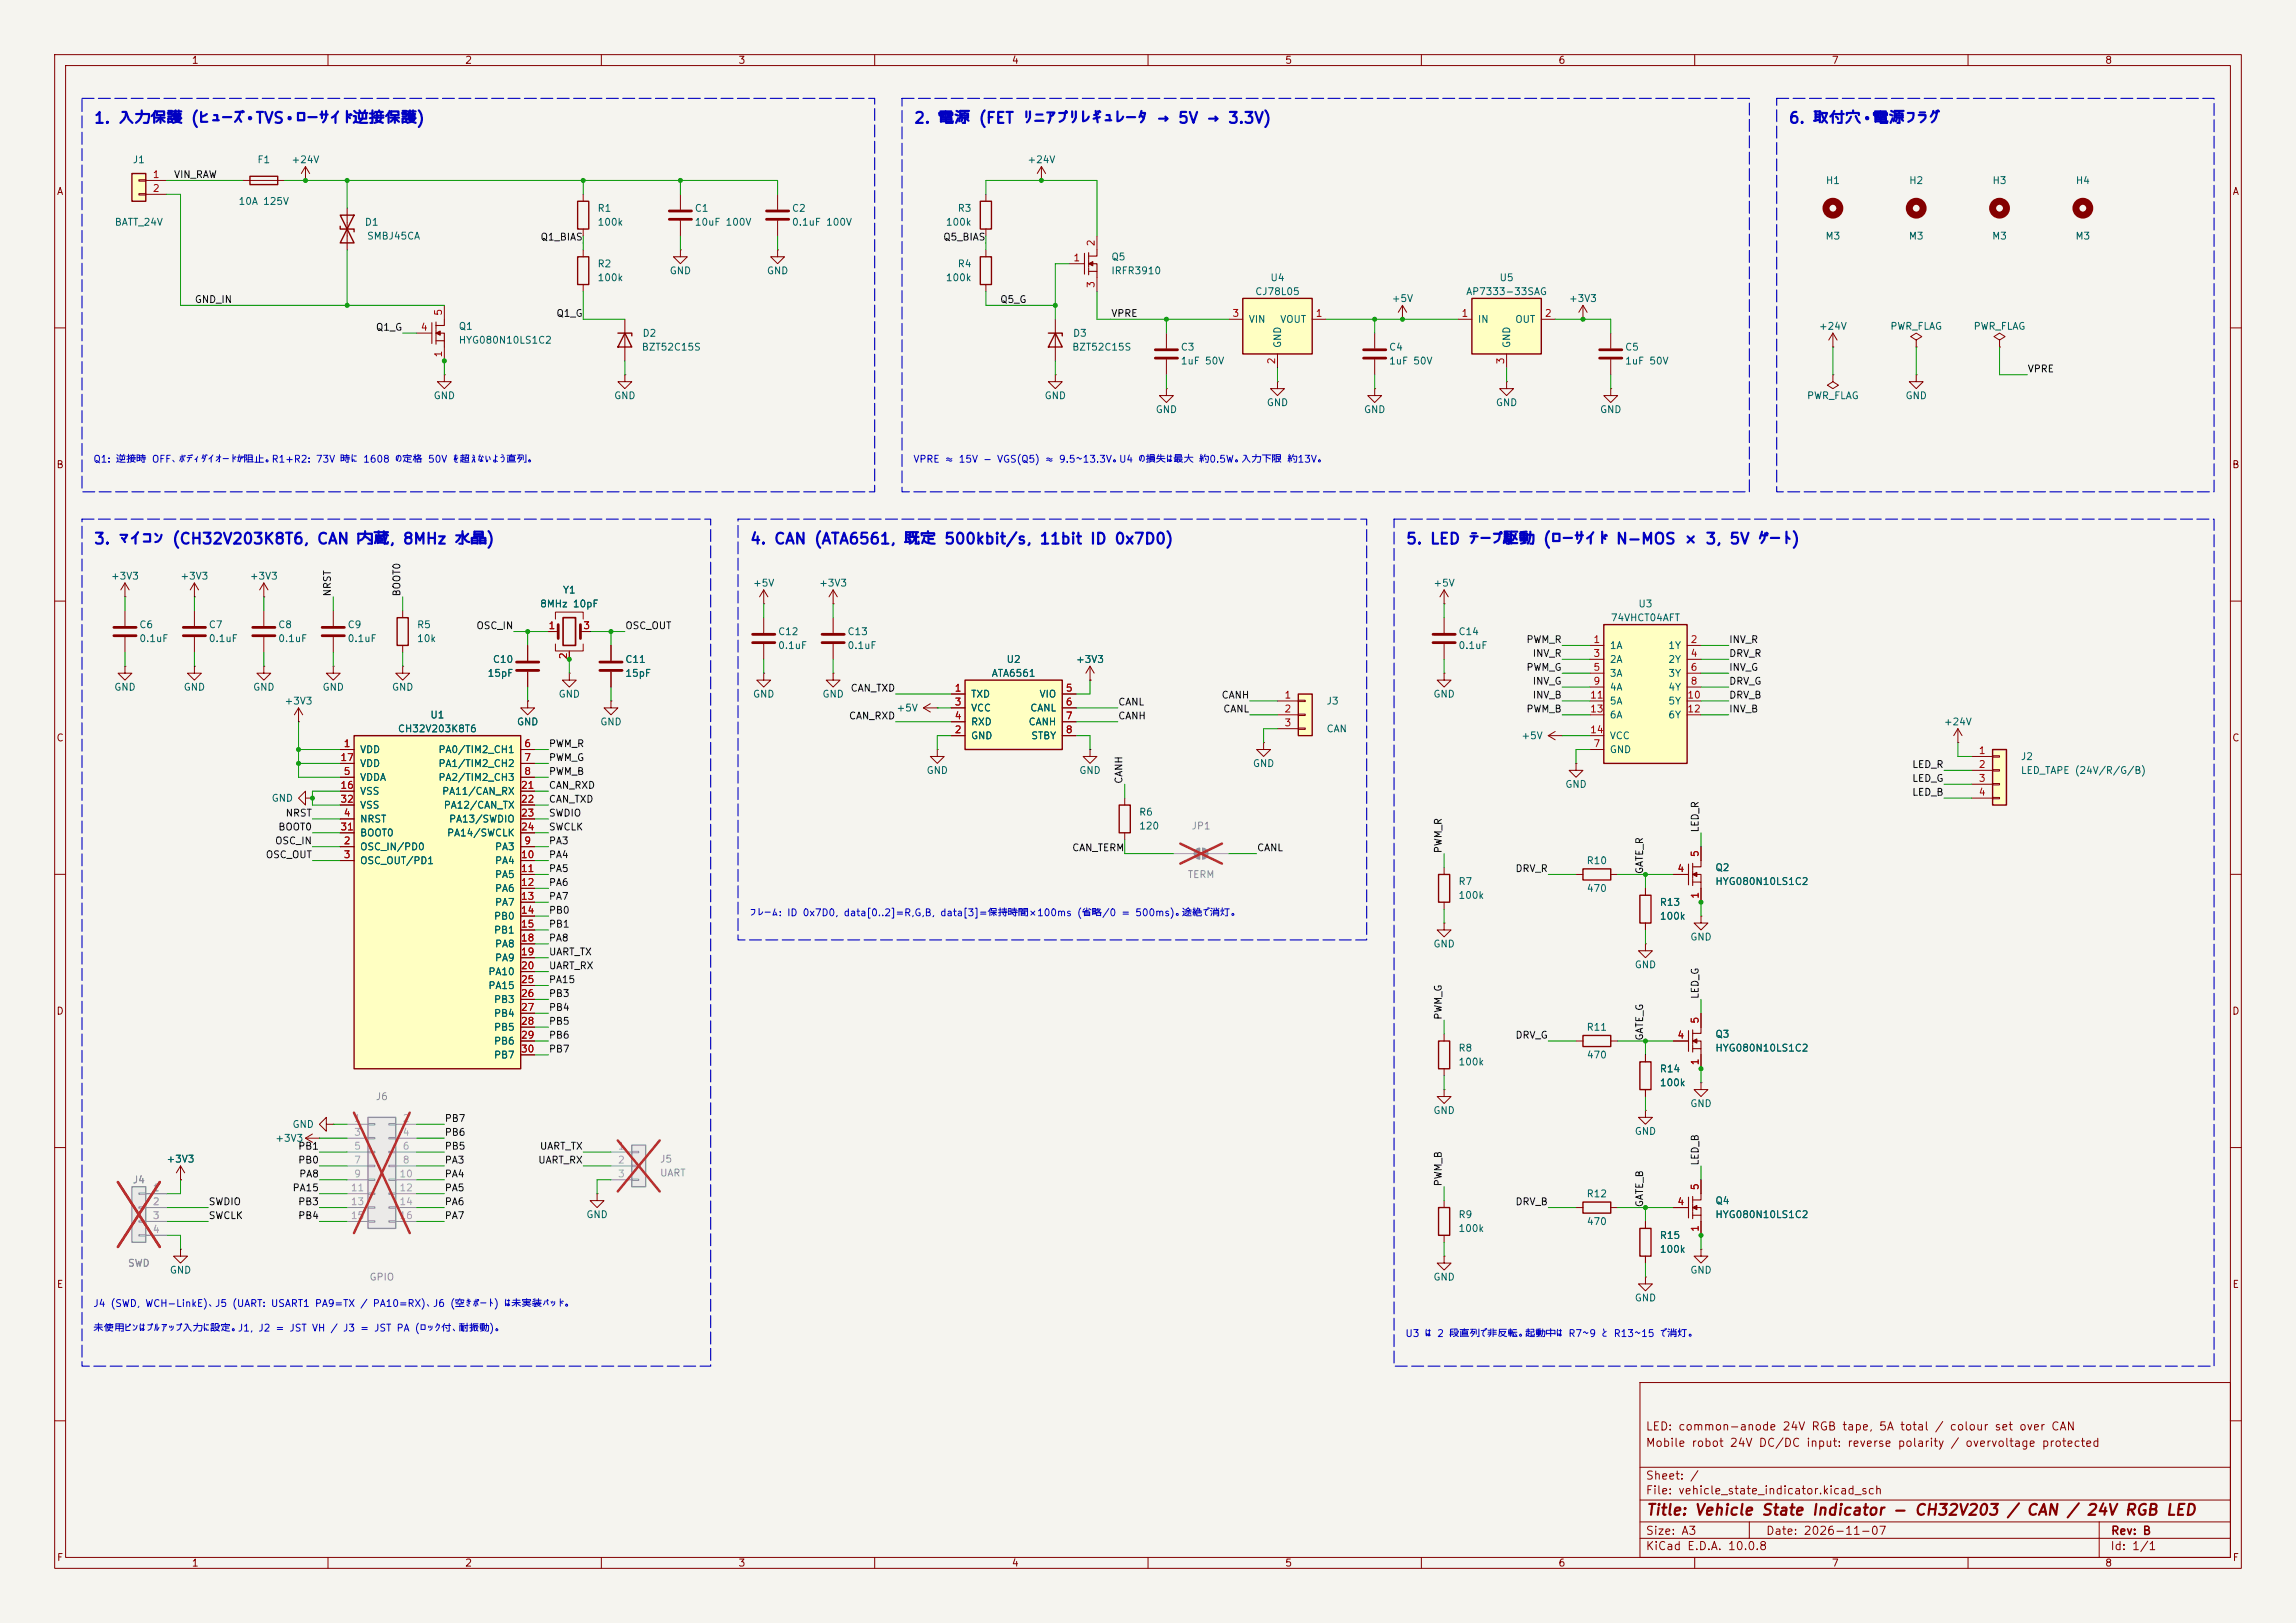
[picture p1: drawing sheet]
<svg xmlns="http://www.w3.org/2000/svg" width="420mm" height="297mm" viewBox="0 0 420 297" stroke-linecap="round" stroke-linejoin="round" font-family="sans-serif">
<defs><g id="words">
<g font-size="2" fill="#0000c2">
<text x="17.1" y="23.1">1. 入力保護 (ヒューズ・TVS・ローサイド逆接保護)</text>
<text x="167.1" y="23.1">2. 電源 (FET リニアプリレギュレータ → 5V → 3.3V)</text>
<text x="327.1" y="23.1">6. 取付穴・電源フラグ</text>
<text x="17.1" y="100.1">3. マイコン (CH32V203K8T6, CAN 内蔵, 8MHz 水晶)</text>
<text x="137.1" y="100.1">4. CAN (ATA6561, 既定 500kbit/s, 11bit ID 0x7D0)</text>
<text x="257.1" y="100.1">5. LED テープ駆動 (ローサイド N-MOS × 3, 5V ゲート)</text>
</g>
<text font-size="2" fill="#840000" x="301" y="277.8">Title: Vehicle State Indicator - CH32V203 / CAN / 24V RGB LED</text>
<g font-size="1.5" fill="#840000">
<text x="300.9" y="262.1">LED: common-anode 24V RGB tape, 5A total / colour set over CAN</text>
<text x="300.9" y="265.1">Mobile robot 24V DC/DC input: reverse polarity / overvoltage protected</text>
<text x="300.9" y="273.8">File: vehicle_state_indicator.kicad_sch</text>
<text x="300.9" y="271.1">Sheet: /</text>
<text x="300.9" y="281.2">Size: A3</text>
<text x="322.9" y="281.2">Date: 2026-11-07</text>
<text x="386" y="281.2">Rev: B</text>
<text x="300.9" y="284">KiCad E.D.A. 10.0.8</text>
<text x="385.9" y="284">Id: 1/1</text>
</g>
<g font-size="1.3" fill="#840000">
<text x="35" y="12">1</text>
<text x="85" y="12">2</text>
<text x="135" y="12">3</text>
<text x="185" y="12">4</text>
<text x="235" y="12">5</text>
<text x="285" y="12">6</text>
<text x="335" y="12">7</text>
<text x="385" y="12">8</text>
<text x="10.3" y="36">A</text>
<text x="408.3" y="36">A</text>
<text x="10.2" y="86">B</text>
<text x="408.2" y="86">B</text>
<text x="10.2" y="136">C</text>
<text x="408.2" y="136">C</text>
<text x="10.2" y="186">D</text>
<text x="408.2" y="186">D</text>
<text x="10.3" y="236">E</text>
<text x="408.3" y="236">E</text>
<text x="10.3" y="286">F</text>
<text x="35" y="287">1</text>
<text x="85" y="287">2</text>
<text x="135" y="287">3</text>
<text x="185" y="287">4</text>
<text x="235" y="287">5</text>
<text x="285" y="287">6</text>
<text x="335" y="287">7</text>
<text x="385" y="287">8</text>
<text x="408.3" y="286">F</text>
</g>
<g font-size="1.3" fill="#006464">
<text x="24.2" y="30.2">J1</text>
<text x="47" y="30.2">F1</text>
<text x="53.2" y="30.2">+24V</text>
<text x="187.8" y="30.2">+24V</text>
<text x="333.9" y="34">H1</text>
<text x="349.1" y="34">H2</text>
<text x="364.4" y="34">H3</text>
<text x="379.6" y="34">H4</text>
<text x="20.9" y="41.6">BATT_24V</text>
<text x="43.5" y="37.8">10A 125V</text>
<text x="66.6" y="41.6">D1</text>
<text x="109.2" y="39.1">R1</text>
<text x="109.2" y="41.6">100k</text>
<text x="127" y="39.1">C1</text>
<text x="127" y="41.6">10uF 100V</text>
<text x="144.8" y="39.1">C2</text>
<text x="144.8" y="41.6">0.1uF 100V</text>
<text x="172.9" y="41.6">100k</text>
<text x="175.1" y="39.1">R3</text>
<text x="67" y="44.1">SMBJ45CA</text>
<text x="203.2" y="48">Q5</text>
<text x="333.8" y="44.1">M3</text>
<text x="349.1" y="44.1">M3</text>
<text x="364.3" y="44.1">M3</text>
<text x="379.5" y="44.1">M3</text>
<text x="109.2" y="49.2">R2</text>
<text x="109.2" y="51.8">100k</text>
<text x="122.4" y="50.5">GND</text>
<text x="140.2" y="50.5">GND</text>
<text x="172.9" y="51.8">100k</text>
<text x="175.1" y="49.2">R4</text>
<text x="203.2" y="50.5">IRFR3910</text>
<text x="232.3" y="51.8">U4</text>
<text x="274.2" y="51.8">U5</text>
<text x="228.3" y="59.4">VIN</text>
<text x="229.5" y="54.3">CJ78L05</text>
<text x="234.1" y="59.4">VOUT</text>
<text x="254.5" y="55.6">+5V</text>
<text x="268.1" y="54.3">AP7333-33SAG</text>
<text x="270.2" y="59.4">IN</text>
<text x="277.1" y="59.4">OUT</text>
<text x="286.9" y="55.6">+3V3</text>
<text x="83.8" y="60.7">Q1</text>
<text x="83.8" y="63.2">HYG080N10LS1C2</text>
<text x="117.3" y="64.5">BZT52C15S</text>
<text x="117.4" y="61.9">D2</text>
<text x="196" y="64.5">BZT52C15S</text>
<text x="196.2" y="61.9">D3</text>
<text x="215.9" y="64.5">C3</text>
<text x="234.6" y="63.8" transform="rotate(-90 234.6 63.8)">GND</text>
<text x="254" y="64.5">C4</text>
<text x="276.6" y="63.8" transform="rotate(-90 276.6 63.8)">GND</text>
<text x="297.2" y="64.5">C5</text>
<text x="332.6" y="60.7">+24V</text>
<text x="345.7" y="60.7">PWR_FLAG</text>
<text x="360.9" y="60.7">PWR_FLAG</text>
<text x="215.9" y="67">1uF 50V</text>
<text x="254" y="67">1uF 50V</text>
<text x="297.2" y="67">1uF 50V</text>
<text x="79.2" y="73.4">GND</text>
<text x="112.2" y="73.4">GND</text>
<text x="191" y="73.4">GND</text>
<text x="211.3" y="75.9">GND</text>
<text x="231.6" y="74.6">GND</text>
<text x="249.4" y="75.9">GND</text>
<text x="273.5" y="74.6">GND</text>
<text x="292.6" y="75.9">GND</text>
<text x="330.4" y="73.4">PWR_FLAG</text>
<text x="348.5" y="73.4">GND</text>
<text x="20.2" y="106.4">+3V3</text>
<text x="32.9" y="106.4">+3V3</text>
<text x="45.6" y="106.4">+3V3</text>
<text x="137.6" y="107.6">+5V</text>
<text x="149.7" y="107.6">+3V3</text>
<text x="262.1" y="107.6">+5V</text>
<text x="98.7" y="111.5">8MHz 10pF</text>
<text x="102.9" y="108.9">Y1</text>
<text x="294.5" y="114">74VHCT04AFT</text>
<text x="299.6" y="111.5">U3</text>
<text x="25.4" y="115.3">C6</text>
<text x="25.4" y="117.8">0.1uF</text>
<text x="38.1" y="115.3">C7</text>
<text x="38.1" y="117.8">0.1uF</text>
<text x="50.8" y="115.3">C8</text>
<text x="50.8" y="117.8">0.1uF</text>
<text x="63.5" y="115.3">C9</text>
<text x="63.5" y="117.8">0.1uF</text>
<text x="76.2" y="115.3">R5</text>
<text x="76.2" y="117.8">10k</text>
<text x="142.2" y="116.5">C12</text>
<text x="142.2" y="119.1">0.1uF</text>
<text x="154.9" y="116.5">C13</text>
<text x="154.9" y="119.1">0.1uF</text>
<text x="266.7" y="116.5">C14</text>
<text x="266.7" y="119.1">0.1uF</text>
<text x="294.4" y="119.1">1A</text>
<text x="305.1" y="119.1">1Y</text>
<text x="89.1" y="124.2">15pF</text>
<text x="90.1" y="121.6">C10</text>
<text x="114.3" y="121.6">C11</text>
<text x="114.3" y="124.2">15pF</text>
<text x="181.3" y="124.2">ATA6561</text>
<text x="184" y="121.6">U2</text>
<text x="196.7" y="121.6">+3V3</text>
<text x="294.4" y="121.6">2A</text>
<text x="294.4" y="124.2">3A</text>
<text x="305.1" y="121.6">2Y</text>
<text x="305.1" y="124.2">3Y</text>
<text x="20.8" y="126.7">GND</text>
<text x="33.5" y="126.7">GND</text>
<text x="46.2" y="126.7">GND</text>
<text x="51.9" y="129.2">+3V3</text>
<text x="58.9" y="126.7">GND</text>
<text x="71.6" y="126.7">GND</text>
<text x="78.6" y="131.8">U1</text>
<text x="102.1" y="128">GND</text>
<text x="137.6" y="128">GND</text>
<text x="150.3" y="128">GND</text>
<text x="163.9" y="130.5">+5V</text>
<text x="177.5" y="128">TXD</text>
<text x="177.5" y="130.5">VCC</text>
<text x="188.3" y="130.5">CANL</text>
<text x="190" y="128">VIO</text>
<text x="242.6" y="129.2">J3</text>
<text x="262.1" y="128">GND</text>
<text x="294.4" y="126.7">4A</text>
<text x="294.4" y="129.2">5A</text>
<text x="294.4" y="131.8">6A</text>
<text x="305.1" y="126.7">4Y</text>
<text x="305.1" y="129.2">5Y</text>
<text x="305.1" y="131.8">6Y</text>
<text x="72.7" y="134.3">CH32V203K8T6</text>
<text x="94.5" y="133">GND</text>
<text x="109.7" y="133">GND</text>
<text x="177.5" y="135.6">GND</text>
<text x="177.5" y="133">RXD</text>
<text x="188" y="133">CANH</text>
<text x="188.5" y="135.6">STBY</text>
<text x="242.6" y="134.3">CAN</text>
<text x="278.2" y="135.6">+5V</text>
<text x="294.4" y="135.6">VCC</text>
<text x="355.5" y="133">+24V</text>
<text x="65.8" y="138.1">VDD</text>
<text x="65.8" y="143.2">VDDA</text>
<text x="65.8" y="140.7">VDD</text>
<text x="80.1" y="138.1">PA0/TIM2_CH1</text>
<text x="80.1" y="140.7">PA1/TIM2_CH2</text>
<text x="80.1" y="143.2">PA2/TIM2_CH3</text>
<text x="169.4" y="141.9">GND</text>
<text x="197.3" y="141.9">GND</text>
<text x="229.1" y="140.7">GND</text>
<text x="294.4" y="138.1">GND</text>
<text x="369.6" y="139.4">J2</text>
<text x="369.6" y="141.9">LED_TAPE (24V/R/G/B)</text>
<text x="49.6" y="147">GND</text>
<text x="65.8" y="145.7">VSS</text>
<text x="65.8" y="148.3">VSS</text>
<text x="80.8" y="145.7">PA11/CAN_RX</text>
<text x="81.1" y="148.3">PA12/CAN_TX</text>
<text x="208.3" y="149.6">R6</text>
<text x="286.2" y="144.5">GND</text>
<text x="65.8" y="155.9">OSC_IN/PD0</text>
<text x="65.8" y="150.8">NRST</text>
<text x="65.8" y="153.4">BOOT0</text>
<text x="81.7" y="153.4">PA14/SWCLK</text>
<text x="82" y="150.8">PA13/SWDIO</text>
<text x="90.4" y="155.9">PA3</text>
<text x="208.3" y="152.1">120</text>
<text x="65.8" y="158.4">OSC_OUT/PD1</text>
<text x="90.4" y="158.4">PA4</text>
<text x="90.4" y="161">PA5</text>
<text x="290.1" y="158.4">R10</text>
<text x="313.7" y="159.7">Q2</text>
<text x="90.4" y="163.5">PA6</text>
<text x="90.4" y="166.1">PA7</text>
<text x="266.7" y="162.3">R7</text>
<text x="266.7" y="164.8">100k</text>
<text x="290.2" y="163.5">470</text>
<text x="303.5" y="166.1">R13</text>
<text x="313.7" y="162.3">HYG080N10LS1C2</text>
<text x="90.3" y="168.6">PB0</text>
<text x="90.3" y="171.1">PB1</text>
<text x="90.4" y="173.7">PA8</text>
<text x="262.1" y="173.7">GND</text>
<text x="303.5" y="168.6">100k</text>
<text x="309.1" y="172.4">GND</text>
<text x="89.2" y="178.8">PA10</text>
<text x="90.4" y="176.2">PA9</text>
<text x="298.9" y="177.5">GND</text>
<text x="89.2" y="181.3">PA15</text>
<text x="90.3" y="183.8">PB3</text>
<text x="90.3" y="186.4">PB4</text>
<text x="90.3" y="188.9">PB5</text>
<text x="90.3" y="191.5">PB6</text>
<text x="290.1" y="188.9">R11</text>
<text x="313.7" y="190.2">Q3</text>
<text x="90.3" y="194">PB7</text>
<text x="266.7" y="192.7">R8</text>
<text x="266.7" y="195.3">100k</text>
<text x="290.2" y="194">470</text>
<text x="303.5" y="196.5">R14</text>
<text x="313.7" y="192.7">HYG080N10LS1C2</text>
<text x="303.5" y="199.1">100k</text>
<text x="309.1" y="202.9">GND</text>
<text x="50.3" y="209.2">+3V3</text>
<text x="53.4" y="206.7">GND</text>
<text x="262.1" y="204.2">GND</text>
<text x="298.9" y="208">GND</text>
<text x="30.4" y="213.1">+3V3</text>
<text x="290.1" y="219.4">R12</text>
<text x="313.7" y="220.7">Q4</text>
<text x="107.2" y="223.2">GND</text>
<text x="266.7" y="223.2">R9</text>
<text x="266.7" y="225.8">100k</text>
<text x="290.2" y="224.5">470</text>
<text x="303.5" y="227">R15</text>
<text x="313.7" y="223.2">HYG080N10LS1C2</text>
<text x="31" y="233.4">GND</text>
<text x="303.5" y="229.6">100k</text>
<text x="309.1" y="233.4">GND</text>
<text x="262.1" y="234.6">GND</text>
<text x="298.9" y="238.5">GND</text>
</g>
<g font-size="1.3" fill="#a90000">
<text x="27.8" y="32.9">1</text>
<text x="27.8" y="35.4">2</text>
<text x="200.5" y="45.2" transform="rotate(-90 200.5 45.2)">2</text>
<text x="196.2" y="48.1">1</text>
<text x="200.5" y="52.8" transform="rotate(-90 200.5 52.8)">3</text>
<text x="81.1" y="57.9" transform="rotate(-90 81.1 57.9)">5</text>
<text x="225.3" y="58.3">3</text>
<text x="240.6" y="58.3">1</text>
<text x="267.2" y="58.3">1</text>
<text x="282.5" y="58.3">2</text>
<text x="76.9" y="60.8">4</text>
<text x="81.1" y="65.5" transform="rotate(-90 81.1 65.5)">1</text>
<text x="233.5" y="66.8" transform="rotate(-90 233.5 66.8)">2</text>
<text x="275.5" y="66.8" transform="rotate(-90 275.5 66.8)">3</text>
<text x="100.2" y="115.4">1</text>
<text x="106.6" y="115.4">3</text>
<text x="291.4" y="118">1</text>
<text x="309.1" y="118">2</text>
<text x="104" y="120.7" transform="rotate(-90 104 120.7)">2</text>
<text x="291.4" y="120.5">3</text>
<text x="291.4" y="123.1">5</text>
<text x="291.4" y="125.6">9</text>
<text x="309.1" y="120.5">4</text>
<text x="309.1" y="123.1">6</text>
<text x="309.1" y="125.6">8</text>
<text x="174.5" y="126.9">1</text>
<text x="174.5" y="129.4">3</text>
<text x="174.5" y="131.9">4</text>
<text x="194.8" y="126.9">5</text>
<text x="194.8" y="129.4">6</text>
<text x="194.8" y="131.9">7</text>
<text x="234.9" y="128.1">1</text>
<text x="234.9" y="130.7">2</text>
<text x="290.8" y="128.1">11</text>
<text x="290.8" y="130.7">13</text>
<text x="308.5" y="128.1">10</text>
<text x="308.5" y="130.7">12</text>
<text x="62.8" y="137">1</text>
<text x="95.8" y="137">6</text>
<text x="174.5" y="134.5">2</text>
<text x="194.8" y="134.5">8</text>
<text x="234.9" y="133.2">3</text>
<text x="290.8" y="134.5">14</text>
<text x="291.4" y="137">7</text>
<text x="62.2" y="139.6">17</text>
<text x="62.8" y="142.1">5</text>
<text x="95.8" y="139.6">7</text>
<text x="95.8" y="142.1">8</text>
<text x="361.9" y="138.3">1</text>
<text x="361.9" y="140.8">2</text>
<text x="361.9" y="143.4">3</text>
<text x="62.2" y="144.6">16</text>
<text x="62.2" y="147.2">32</text>
<text x="62.8" y="149.7">4</text>
<text x="95.2" y="144.6">21</text>
<text x="95.2" y="147.2">22</text>
<text x="95.2" y="149.7">23</text>
<text x="361.9" y="145.9">4</text>
<text x="62.2" y="152.3">31</text>
<text x="62.8" y="154.8">2</text>
<text x="95.2" y="152.3">24</text>
<text x="95.8" y="154.8">9</text>
<text x="62.8" y="157.3">3</text>
<text x="95.2" y="157.3">10</text>
<text x="95.2" y="159.9">11</text>
<text x="306.7" y="159.9">4</text>
<text x="311" y="156.9" transform="rotate(-90 311 156.9)">5</text>
<text x="95.2" y="162.4">12</text>
<text x="95.2" y="165">13</text>
<text x="95.2" y="167.5">14</text>
<text x="311" y="164.6" transform="rotate(-90 311 164.6)">1</text>
<text x="95.2" y="170">15</text>
<text x="95.2" y="172.6">18</text>
<text x="95.2" y="175.1">19</text>
<text x="95.2" y="177.7">20</text>
<text x="95.2" y="180.2">25</text>
<text x="95.2" y="182.7">26</text>
<text x="95.2" y="185.3">27</text>
<text x="95.2" y="187.8">28</text>
<text x="95.2" y="190.4">29</text>
<text x="306.7" y="190.4">4</text>
<text x="311" y="187.4" transform="rotate(-90 311 187.4)">5</text>
<text x="95.2" y="192.9">30</text>
<text x="311" y="195" transform="rotate(-90 311 195)">1</text>
<text x="306.7" y="220.8">4</text>
<text x="311" y="217.9" transform="rotate(-90 311 217.9)">5</text>
<text x="311" y="225.5" transform="rotate(-90 311 225.5)">1</text>
</g>
<g font-size="1.3" fill="#0f0f0f">
<text x="31.7" y="32.9">VIN_RAW</text>
<text x="98.8" y="44.3">Q1_BIAS</text>
<text x="172.4" y="44.3">Q5_BIAS</text>
<text x="35.5" y="55.8">GND_IN</text>
<text x="101.7" y="58.3">Q1_G</text>
<text x="182.9" y="55.8">Q5_G</text>
<text x="203.2" y="58.3">VPRE</text>
<text x="68.7" y="60.8">Q1_G</text>
<text x="370.8" y="68.5">VPRE</text>
<text x="60.8" y="109.2" transform="rotate(-90 60.8 109.2)">NRST</text>
<text x="73.5" y="109.2" transform="rotate(-90 73.5 109.2)">BOOT0</text>
<text x="87" y="115.4">OSC_IN</text>
<text x="114.3" y="115.4">OSC_OUT</text>
<text x="279.1" y="118">PWM_R</text>
<text x="316.2" y="118">INV_R</text>
<text x="279.1" y="123.1">PWM_G</text>
<text x="280.3" y="120.5">INV_R</text>
<text x="280.3" y="125.6">INV_G</text>
<text x="316.2" y="123.1">INV_G</text>
<text x="316.2" y="125.6">DRV_G</text>
<text x="316.2" y="120.5">DRV_R</text>
<text x="155.2" y="132">CAN_RXD</text>
<text x="155.5" y="126.9">CAN_TXD</text>
<text x="204.4" y="129.4">CANL</text>
<text x="204.4" y="132">CANH</text>
<text x="223.4" y="128.1">CANH</text>
<text x="223.7" y="130.7">CANL</text>
<text x="279.1" y="130.7">PWM_B</text>
<text x="280.3" y="128.1">INV_B</text>
<text x="316.2" y="130.7">INV_B</text>
<text x="316.2" y="128.1">DRV_B</text>
<text x="100.3" y="137">PWM_R</text>
<text x="100.3" y="142.1">PWM_B</text>
<text x="100.3" y="139.6">PWM_G</text>
<text x="205.6" y="143.5" transform="rotate(-90 205.6 143.5)">CANH</text>
<text x="349.7" y="143.4">LED_G</text>
<text x="349.7" y="140.8">LED_R</text>
<text x="52.1" y="149.7">NRST</text>
<text x="100.3" y="149.7">SWDIO</text>
<text x="100.3" y="147.2">CAN_TXD</text>
<text x="100.3" y="144.7">CAN_RXD</text>
<text x="349.7" y="145.9">LED_B</text>
<text x="50.2" y="154.8">OSC_IN</text>
<text x="50.8" y="152.3">BOOT0</text>
<text x="100.3" y="154.8">PA3</text>
<text x="100.3" y="152.3">SWCLK</text>
<text x="311" y="152.4" transform="rotate(-90 311 152.4)">LED_R</text>
<text x="48.5" y="157.4">OSC_OUT</text>
<text x="100.3" y="157.4">PA4</text>
<text x="100.3" y="159.9">PA5</text>
<text x="196" y="156.1">CAN_TERM</text>
<text x="229.8" y="156.1">CANL</text>
<text x="264" y="156.2" transform="rotate(-90 264 156.2)">PWM_R</text>
<text x="277.1" y="159.9">DRV_R</text>
<text x="300.9" y="160" transform="rotate(-90 300.9 160)">GATE_R</text>
<text x="100.3" y="167.5">PB0</text>
<text x="100.3" y="165">PA7</text>
<text x="100.3" y="162.4">PA6</text>
<text x="100.3" y="172.6">PA8</text>
<text x="100.3" y="170.1">PB1</text>
<text x="100.3" y="177.7">UART_RX</text>
<text x="100.3" y="175.1">UART_TX</text>
<text x="100.3" y="185.3">PB4</text>
<text x="100.3" y="182.8">PB3</text>
<text x="100.3" y="180.2">PA15</text>
<text x="311" y="182.9" transform="rotate(-90 311 182.9)">LED_G</text>
<text x="100.3" y="190.4">PB6</text>
<text x="100.3" y="187.8">PB5</text>
<text x="264" y="186.7" transform="rotate(-90 264 186.7)">PWM_G</text>
<text x="277.1" y="190.4">DRV_G</text>
<text x="300.9" y="190.5" transform="rotate(-90 300.9 190.5)">GATE_G</text>
<text x="100.3" y="192.9">PB7</text>
<text x="81.3" y="208.2">PB6</text>
<text x="81.3" y="205.6">PB7</text>
<text x="54.4" y="213.2">PB0</text>
<text x="54.4" y="210.7">PB1</text>
<text x="54.6" y="215.8">PA8</text>
<text x="81.3" y="215.8">PA4</text>
<text x="81.3" y="213.2">PA3</text>
<text x="81.3" y="210.7">PB5</text>
<text x="98.3" y="213.2">UART_RX</text>
<text x="98.7" y="210.7">UART_TX</text>
<text x="311" y="213.4" transform="rotate(-90 311 213.4)">LED_B</text>
<text x="38.1" y="220.9">SWDIO</text>
<text x="53.4" y="218.3">PA15</text>
<text x="54.4" y="220.9">PB3</text>
<text x="81.3" y="220.9">PA6</text>
<text x="81.3" y="218.3">PA5</text>
<text x="264" y="217.2" transform="rotate(-90 264 217.2)">PWM_B</text>
<text x="277.1" y="220.9">DRV_B</text>
<text x="300.9" y="221" transform="rotate(-90 300.9 221)">GATE_B</text>
<text x="38.1" y="223.4">SWCLK</text>
<text x="54.4" y="223.4">PB4</text>
<text x="81.3" y="223.4">PA7</text>
</g>
<g font-size="1.3" fill="#0000c2">
<text x="17" y="85">Q1: 逆接時 OFF、ボディダイオードが阻止。R1+R2: 73V 時に 1608 の定格 50V を超えないよう直列。</text>
<text x="167" y="85">VPRE ≈ 15V − VGS(Q5) ≈ 9.5〜13.3V。U4 の損失は最大 約0.5W。入力下限 約13V。</text>
<text x="137" y="168">フレーム: ID 0x7D0, data[0..2]=R,G,B, data[3]=保持時間×100ms (省略/0 = 500ms)。途絶で消灯。</text>
<text x="17" y="239.5">J4 (SWD, WCH-LinkE)、J5 (UART: USART1 PA9=TX / PA10=RX)、J6 (空きポート) は未実装パッド。</text>
<text x="17" y="244">未使用ピンはプルアップ入力に設定。J1, J2 = JST VH / J3 = JST PA (ロック付、耐振動)。</text>
<text x="257" y="245">U3 は 2 段直列で非反転。起動中は R7〜9 と R13〜15 で消灯。</text>
</g>
<g font-size="1.3" fill="#939391">
<text x="217.9" y="152.1">JP1</text>
<text x="217.2" y="161">TERM</text>
<text x="68.6" y="201.6">J6</text>
<text x="120.6" y="213.1">J5</text>
<text x="120.6" y="215.6">UART</text>
<text x="24.2" y="216.9">J4</text>
<text x="23.3" y="232.1">SWD</text>
<text x="67.5" y="234.6">GPIO</text>
</g>
<g font-size="1.3" fill="#a5a4a2">
<text x="64.7" y="205.6">1</text>
<text x="64.7" y="208.1">3</text>
<text x="73.6" y="205.6">2</text>
<text x="73.6" y="208.1">4</text>
<text x="64.7" y="210.7">5</text>
<text x="64.7" y="213.2">7</text>
<text x="64.7" y="215.8">9</text>
<text x="73" y="215.8">10</text>
<text x="73.6" y="210.7">6</text>
<text x="73.6" y="213.2">8</text>
<text x="112.9" y="210.7">1</text>
<text x="112.9" y="213.2">2</text>
<text x="112.9" y="215.8">3</text>
<text x="27.8" y="218.3">1</text>
<text x="27.8" y="220.8">2</text>
<text x="64.1" y="218.3">11</text>
<text x="64.1" y="220.8">13</text>
<text x="73" y="218.3">12</text>
<text x="73" y="220.8">14</text>
<text x="27.8" y="223.4">3</text>
<text x="27.8" y="225.9">4</text>
<text x="64.1" y="223.4">15</text>
<text x="73" y="223.4">16</text>
</g>
</g></defs>
<path d="M0 0h420v297h-420z" fill="#f5f4ef" stroke="#f5f4ef" stroke-width=".18"/>
<g fill="none" stroke="#840000" stroke-width=".18">
<path d="M10 10h400v277h-400zM12 12h396v273h-396zM60 10v2M110 10v2M160 10v2M210 10v2M260 10v2M310 10v2M360 10v2M180.3 35.6v1.2M180.3 41.9v1.3M180.3 45.7v1.3"/>
<path d="M180.3 52.1v1.2M193 58.4v7.6M195.6 48.3h2.8M200.7 43.2v2.5M200.7 50.8v2.5M256.5 58.4h.1M256.5 55.9l-.7 1.3M256.5 55.9l.8 1.3M256.5 55.9v2.5M10 60h2M408 60h2M10 110h2"/>
<path d="M152.4 113v2.8M152.4 117.9v2.8M408 110h2M10 160h2M205.7 146.1v1.2M205.7 152.4v1.3M408 160h2M10 210h2M408 210h2M300 253h108v32h-108zM10 260h2M300 278.5h108"/>
<path d="M300 274.5h108M300 268.5h108M320 278.5v3M384 278.5v6.5M408 260h2M60 285v2M110 285v2M160 285v2M210 285v2M260 285v2M300 281.5h108M310 285v2"/>
<path d="M360 285v2"/>
</g>
<path d="M179.3 36.8h2.1v5.1h-2.1zM179.3 47h2.1v5.1h-2.1zM191.8 61h2.5v.5M193 61l1.3 2.5h-2.5zM204.7 147.3h2.1v5.1h-2.1z" fill="none" stroke="#840000" stroke-width=".25"/>
<path d="M198.4 46.4v3.8M199.1 48.3h1.6v1.4M199.1 49.7h1.6v1.1M199.1 46.2v1.3M199.1 47.6v1.3M199.1 49v1.3M200.7 45.7v1.2h-1.6" fill="none" stroke="#840000" stroke-width=".2"/>
<path d="M199.1 48.3l.8-.4v.7z" fill="#840000" stroke="#840000" stroke-width=".2"/>
<path d="M214.6 156.2h3.8M219.5 155.2v2M220 155.2v2M221 156.2h3.8" fill="none" stroke="#9c9b98" stroke-width=".18"/>
<g fill="#9c9b98" stroke="#9c9b98" stroke-width=".18">
<path d="M218.7 155.5l.8-.3v2a1.02 1.02 0 0 1-1-.6 1.02 1.02 0 0 1 .2-1.1z"/>
<path d="M220 155.2a1.02 1.02 0 0 1 1 1 1.02 1.02 0 0 1-1 1z"/>
</g>
<path d="M215.9 154.4l7.6 3.6M223.5 154.4l-7.6 3.6" fill="none" stroke="#e12e31" stroke-width=".46"/>
<path d="M150.4 116.1h4M150.4 117.6h4" fill="none" stroke="#840000" stroke-width=".51"/>
<path d="M176.5 124.5h17.8v12.7h-17.8z" fill="#ffffc2"/>
<path d="M176.5 124.5h17.8v12.7h-17.8z" fill="none" stroke="#840000" stroke-width=".25"/>
<g fill="none" stroke="#840000" stroke-width=".18">
<path d="M190.5 33h.1M190.5 30.5l-.8 1.3M190.5 30.5l.8 1.3M190.5 30.5v2.5M251.5 71.1v1.3h1.2l-1.2 1.3-1.3-1.3h1.3M251.5 71.1h.1M168.9 129.5h2.5M168.9 129.5l1.3 .8M170.2 128.8l-1.3 .7M171.4 137.2v1.2h1.3l-1.3 1.3-1.2-1.3h1.2M171.4 137.2h.1M171.4 129.5h.1"/>
<path d="M174 127h2.5M174 134.6h2.5M174 129.5h2.5M174 132.1h2.5M194.3 127h2.5M194.3 134.6h2.5M194.3 129.5h2.5M194.3 132.1h2.5"/>
</g>
<path d="M269.2 54.6h12.7v10.2h-12.7z" fill="#ffffc2"/>
<path d="M269.2 54.6h12.7v10.2h-12.7z" fill="none" stroke="#840000" stroke-width=".25"/>
<path d="M266.7 58.4h2.5M281.9 58.4h2.6M251.5 61v2.8M251.5 65.8v2.8M275.6 69.9v1.2h1.3l-1.3 1.3-1.3-1.3h1.3M275.6 69.9h.1M275.6 64.8v2.5" fill="none" stroke="#840000" stroke-width=".18"/>
<path d="M249.4 64h4.1M249.4 65.5h4.1" fill="none" stroke="#840000" stroke-width=".51"/>
<path d="M227.3 54.6h12.7v10.2h-12.7z" fill="#ffffc2"/>
<path d="M45.7 32.3h5.1v1.5h-5.1zM62.2 39.4l2.6 5.1h-2.6l2.6-5.1zM62.2 41.4v.5h2.6v.5M227.3 54.6h12.7v10.2h-12.7zM72.6 113h2.1v5.1h-2.1z" fill="none" stroke="#840000" stroke-width=".25"/>
<g fill="none" stroke="#840000" stroke-width=".18">
<path d="M44.4 33h7.7M55.9 33h.1M55.9 30.5l-.8 1.3M55.9 30.5l.7 1.3M55.9 30.5v2.5M63.5 38.1v7.6M142.2 35.6v2.8M142.2 45.7v1.3h1.3l-1.3 1.3-1.2-1.3h1.2M142.2 45.7h.1M142.2 40.4v2.8M224.8 58.4h2.5M240 58.4h2.6"/>
<path d="M193 68.6v1.3h1.3l-1.3 1.2-1.2-1.2h1.2M193 68.6h.1M213.4 71.1v1.3h1.2l-1.2 1.3-1.3-1.3h1.3M213.4 71.1h.1M213.4 61v2.8M213.4 65.8v2.8M233.7 69.9v1.2h1.2l-1.2 1.3-1.3-1.3h1.3M233.7 69.9h.1M233.7 64.8v2.5M294.6 61v2.8M294.6 65.8v2.8M73.7 111.8v1.2"/>
<path d="M73.7 118.1v1.3"/>
</g>
<path d="M140.2 38.6h4.1M140.2 40.1h4.1M211.3 64h4.1M211.3 65.5h4.1M292.6 64h4.1M292.6 65.5h4.1" fill="none" stroke="#840000" stroke-width=".51"/>
<path d="M24.1 31.8h2.6v5h-2.6z" fill="#ffffc2"/>
<path d="M24.1 31.8h2.6v5h-2.6z" fill="none" stroke="#840000" stroke-width=".25"/>
<path d="M25.4 32.9h1.3v.2h-1.3zM25.4 35.4h1.3v.3h-1.3zM26.7 33h3.8M26.7 35.6h3.8M96.5 128.3v1.2h1.3l-1.3 1.3-1.3-1.3h1.3M96.5 128.3h.1" fill="none" stroke="#840000" stroke-width=".18"/>
<path d="M115.6 209.6h2.5v7.6h-2.5z" fill="#ebeae8"/>
<path d="M115.6 209.6h2.5v7.6h-2.5z" fill="none" stroke="#9c9b98" stroke-width=".25"/>
<path d="M111.8 210.8h3.8M111.8 213.4h3.8M111.8 215.9h3.8M115.6 210.7h1.2v.2h-1.2zM115.6 213.2h1.2v.3h-1.2zM115.6 215.8h1.2v.2h-1.2z" fill="none" stroke="#9c9b98" stroke-width=".18"/>
<path d="M113 208.7l7.7 9.3M120.7 208.7l-7.7 9.3" fill="none" stroke="#e12e31" stroke-width=".46"/>
<path d="M111.8 128.3v1.2h1.2l-1.2 1.3-1.3-1.3h1.3M111.8 128.3h.1" fill="none" stroke="#840000" stroke-width=".18"/>
<path d="M64.8 134.6h30.4v61h-30.4z" fill="#ffffc2"/>
<path d="M105.7 36.8h2v5.1h-2zM105.7 47h2v5.1h-2zM64.8 134.6h30.4v61h-30.4zM263.1 221h2.1v5.1h-2.1z" fill="none" stroke="#840000" stroke-width=".25"/>
<g fill="none" stroke="#840000" stroke-width=".18">
<path d="M106.7 35.6v1.2M124.5 35.6v2.8M81.3 55.9v2.5M106.7 41.9v1.3M106.7 45.7v1.3M106.7 52.1v1.2M124.5 45.7v1.3h1.2l-1.2 1.3-1.3-1.3h1.3M124.5 45.7h.1M124.5 40.4v2.8M76.2 61h2.8M81.3 68.6v1.3h1.2l-1.2 1.2-1.3-1.2h1.3M81.3 68.6h.1"/>
<path d="M81.3 63.5v2.5M114.3 68.6v1.3h1.3l-1.3 1.2-1.3-1.2h1.3M114.3 68.6h.1M294.6 71.1v1.3h1.3l-1.3 1.3-1.2-1.3h1.2M294.6 71.1h.1M22.9 109.2h.1M22.9 106.7v2.5M22.9 111.8v2.8M22.9 116.6v2.8M22.9 106.7l-.8 1.3M22.9 106.7l.7 1.3M22.9 121.9v1.3h1.2l-1.2 1.3-1.3-1.3h1.3"/>
<path d="M22.9 121.9h.1M62.2 137.2h2.6M62.2 139.7h2.6M95.2 137.2h2.6M95.2 139.7h2.6M62.2 154.9h2.6M62.2 157.5h2.6M62.2 149.9h2.6M62.2 142.2h2.6M62.2 144.8h2.6M62.2 147.3h2.6M62.2 152.4h2.6"/>
<path d="M95.2 154.9h2.6M95.2 157.5h2.6M95.2 149.9h2.6M95.2 142.2h2.6M95.2 144.8h2.6M95.2 147.3h2.6M95.2 152.4h2.6M95.2 160h2.6M95.2 162.6h2.6M95.2 165.1h2.6M95.2 167.6h2.6M95.2 170.2h2.6"/>
<path d="M95.2 172.7h2.6M95.2 175.3h2.6M95.2 177.8h2.6M95.2 180.3h2.6M95.2 182.9h2.6M95.2 185.4h2.6M95.2 188h2.6M95.2 190.5h2.6M95.2 193h2.6M264.2 219.7v1.3M264.2 229.9v1.2h1.2l-1.2 1.3-1.3-1.3h1.3M264.2 229.9h.1"/>
<path d="M264.2 226.1v1.2"/>
</g>
<path d="M122.4 38.6h4.1M122.4 40.1h4.1M20.8 114.8h4.1M20.8 116.3h4.1" fill="none" stroke="#840000" stroke-width=".51"/>
<path d="M79 59.1v3.8M79.8 58.9v1.3M81.3 58.4v1.2h-1.5M79.8 61h1.5v1.4M79.8 62.4h1.5v1.1M79.8 60.3v1.3M79.8 61.7v1.3" fill="none" stroke="#840000" stroke-width=".2"/>
<path d="M79.8 61l.7-.4v.7z" fill="#840000" stroke="#840000" stroke-width=".2"/>
<path d="M364.5 137.2h2.5v10.1h-2.5z" fill="#ffffc2"/>
<path d="M364.5 137.2h2.5v10.1h-2.5z" fill="none" stroke="#840000" stroke-width=".25"/>
<g fill="none" stroke="#840000" stroke-width=".18">
<path d="M264.2 110.5h.1M264.2 108l-.8 1.2M264.2 108l.7 1.2M264.2 108v2.5M358.1 135.9h.1M358.1 133.4l-.7 1.2M358.1 133.4l.8 1.2M358.1 133.4v2.5M360.7 138.4h3.8M364.5 138.3h1.3v.3h-1.3zM360.7 141h3.8M360.7 143.5h3.8"/>
<path d="M360.7 146.1h3.8M364.5 140.8h1.3v.3h-1.3zM364.5 143.4h1.3v.2h-1.3zM364.5 145.9h1.3v.3h-1.3z"/>
</g>
<path d="M293.4 114.3h15.2v25.4h-15.2z" fill="#ffffc2"/>
<path d="M293.4 114.3h15.2v25.4h-15.2zM300 163.8h2v5.1h-2zM289.6 220h5v2h-5zM300 224.8h2v5.1h-2z" fill="none" stroke="#840000" stroke-width=".25"/>
<g fill="none" stroke="#840000" stroke-width=".18">
<path d="M289.6 58.4h.1M289.6 55.9l-.8 1.3M289.6 55.9l.7 1.3M289.6 55.9v2.5M335.3 68.6v1.3l1 .6-1 .6-1-.6 1-.6M335.3 68.6h.1M335.3 63.5h.1M335.3 61l-.8 1.2M335.3 61l.7 1.2M335.3 61v2.5M350.5 68.6v1.3h1.3l-1.3 1.2-1.3-1.2h1.3M350.5 68.6h.1"/>
<path d="M350.5 62.2l1-.6-1-.6-1 .6 1 .6v1.3M350.5 63.5h.1M365.8 62.2l1-.6-1-.6-1.1 .6 1.1 .6v1.3M365.8 63.5h.1M290.8 118.1h2.6M308.6 118.1h2.5M231.1 135.9v1.3h1.3l-1.3 1.2-1.2-1.2h1.2M231.1 135.9h.1M290.8 120.7h2.6M290.8 123.2h2.6M290.8 137.2h2.6M290.8 125.7h2.6"/>
<path d="M290.8 128.3h2.6M290.8 130.8h2.6M290.8 134.6h2.6M308.6 120.7h2.5M308.6 123.2h2.5M308.6 125.7h2.5M308.6 128.3h2.5M308.6 130.8h2.5M311.1 154.9v2.6M301 162.6v1.2M301 168.9v1.3M306.1 160h2.8"/>
<path d="M311.1 162.6v2.5M306.1 190.5h2.8M311.1 185.4v2.6M311.1 193v2.6M311.1 215.9v2.5M288.3 221h1.3M294.6 221h1.3M301 233.7v1.2h1.3l-1.3 1.3-1.3-1.3h1.3M301 233.7h.1M301 223.5v1.3M301 229.9v1.2M306.1 221h2.8"/>
<path d="M311.1 228.6v1.3h1.3l-1.3 1.2-1.2-1.2h1.2M311.1 228.6h.1M311.1 223.5v2.6"/>
</g>
<g fill="none" stroke="#840000" stroke-width=".2">
<path d="M308.9 158.1v3.8M309.6 158v1.3M309.6 159.4v1.3M311.1 157.5v1.1h-1.5M309.6 160h1.5v1.4M309.6 161.4h1.5v1.2M309.6 160.8v1.3M308.9 188.6v3.8M309.6 190.5h1.5v1.4M309.6 191.9h1.5v1.1M309.6 188.5v1.2M309.6 189.9v1.2"/>
<path d="M309.6 191.3v1.2M311.1 188v1.1h-1.5M308.9 219.1v3.8M309.6 218.9v1.3M311.1 218.4v1.2h-1.5M309.6 221h1.5v1.4M309.6 222.4h1.5v1.1M309.6 220.3v1.3M309.6 221.7v1.3"/>
</g>
<g fill="#840000" stroke="#840000" stroke-width=".2">
<path d="M309.6 221l.8-.4v.8z"/>
<path d="M309.6 160l.8-.4v.8z"/>
<path d="M309.6 190.5l.8-.4v.8z"/>
</g>
<g fill="none" stroke="#840000" stroke-width="1.3">
<circle cx="335.3" cy="38.1" r="1.27"/>
<circle cx="350.5" cy="38.1" r="1.27"/>
<circle cx="365.8" cy="38.1" r="1.27"/>
<circle cx="381" cy="38.1" r="1.27"/>
</g>
<path d="M237.5 127h2.5v7.6h-2.5z" fill="#ffffc2"/>
<path d="M113 61h2.6v.5M114.3 61l1.3 2.5h-2.6zM237.5 127h2.5v7.6h-2.5zM289.6 159h5v2h-5zM263.1 160h2.1v5.1h-2.1zM263.1 190.5h2.1v5.1h-2.1zM289.6 189.5h5v2h-5zM300 194.3h2v5.1h-2z" fill="none" stroke="#840000" stroke-width=".25"/>
<g fill="none" stroke="#840000" stroke-width=".18">
<path d="M114.3 58.4v7.6M35.6 109.2h.1M35.6 106.7l-.8 1.3M35.6 106.7l.7 1.3M35.6 106.7v2.5M35.6 111.8v2.8M35.6 116.6v2.8M96.5 118.1v2.8M100.3 115.6h1.8M101.6 113.3v-1.3h5.1v1.3M101.6 117.9v1.2h5.1v-1.2M104.1 119.1v1.6"/>
<path d="M106.2 115.6h1.7M111.8 118.1v2.8M139.7 110.5h.1M139.7 108l-.8 1.2M139.7 108l.8 1.2M139.7 108v2.5M264.2 113v2.8M264.2 117.9v2.8M35.6 121.9v1.3h1.2l-1.2 1.3-1.3-1.3h1.3M35.6 121.9h.1M48.3 121.9v1.3h1.2l-1.2 1.3-1.3-1.3h1.3M48.3 121.9h.1"/>
<path d="M54.6 132.1h.1M54.6 129.5l-.8 1.3M54.6 129.5l.8 1.3M54.6 129.5v2.6M61 121.9v1.3h1.2l-1.2 1.3-1.3-1.3h1.3M61 121.9h.1M73.7 121.9v1.3h1.2l-1.2 1.3-1.3-1.3h1.3M73.7 121.9h.1M96.5 122.9v2.8M104.1 123.2v1.3h1.3l-1.3 1.2-1.2-1.2h1.2M104.1 123.2h.1M111.8 122.9v2.8"/>
<path d="M199.4 137.2v1.2h1.3l-1.3 1.3-1.3-1.3h1.3M199.4 137.2h.1M199.4 124.5h.1M199.4 121.9l-.8 1.3M199.4 121.9l.8 1.3M199.4 121.9v2.6M233.7 128.3h3.8M233.7 130.8h3.8M233.7 133.4h3.8M237.5 128.1h1.3v.3h-1.3zM237.5 130.7h1.3v.2h-1.3zM237.5 133.2h1.3v.3h-1.3z"/>
<path d="M264.2 123.2v1.3h1.2l-1.2 1.2-1.3-1.2h1.3M264.2 123.2h.1M283.2 134.6l1.3 .8M283.2 134.6h2.5M284.5 133.9l-1.3 .7M285.7 134.6h.1M288.3 139.7v1.3h1.3l-1.3 1.2-1.3-1.2h1.3M288.3 139.7h.1M55.9 146.1v-1.3l-1.3 1.3 1.3 1.2v-1.2h1.2M57.1 146.1h.1M264.2 158.8v1.2M264.2 168.9v1.3h1.2l-1.2 1.3-1.3-1.3h1.3"/>
<path d="M264.2 168.9h.1M264.2 165.1v1.3M288.3 160h1.3M294.6 160h1.3M301 172.7v1.3h1.3l-1.3 1.3-1.3-1.3h1.3M301 172.7h.1M311.1 167.6v1.3h1.3l-1.3 1.3-1.2-1.3h1.2M311.1 167.6h.1M264.2 199.4v1.3h1.2l-1.2 1.2-1.3-1.2h1.3M264.2 199.4h.1M264.2 189.2v1.3M264.2 195.6v1.3"/>
<path d="M288.3 190.5h1.3M294.6 190.5h1.3M301 193v1.3M301 199.4v1.3M311.1 198.1v1.3h1.3l-1.3 1.3-1.2-1.3h1.2M311.1 198.1h.1M55.9 208.3l1.2 .7M55.9 208.3h2.5M57.1 207.5l-1.2 .8M58.4 208.3h.1M59.7 205.7v-1.2l-1.3 1.2 1.3 1.3v-1.3h1.3M61 205.7h.1"/>
<path d="M301 203.2v1.3h1.3l-1.3 1.2-1.3-1.2h1.3M301 203.2h.1"/>
</g>
<path d="M33.5 114.8h4.1M33.5 116.3h4.1M102.1 114.3v2.5M106.2 114.3v2.5M262.1 116.1h4.1M262.1 117.6h4.1M94.5 121.2h4.1M94.5 122.7h4.1M109.7 121.2h4.1M109.7 122.7h4.1" fill="none" stroke="#840000" stroke-width=".51"/>
<path d="M103 113h2.3v5.1h-2.3z" fill="none" stroke="#840000" stroke-width=".3"/>
<path d="M67.3 204.5h5.1v20.3h-5.1z" fill="#ebeae8"/>
<path d="M67.3 204.5h5.1v20.3h-5.1z" fill="none" stroke="#9c9b98" stroke-width=".25"/>
<g fill="none" stroke="#9c9b98" stroke-width=".18">
<path d="M63.5 205.7h3.8M63.5 208.3h3.8M63.5 210.8h3.8M63.5 213.4h3.8M63.5 215.9h3.8M63.5 218.4h3.8M67.3 205.6h1.3v.3h-1.3zM67.3 208.2h1.3v.2h-1.3zM67.3 210.7h1.3v.2h-1.3zM67.3 213.2h1.3v.3h-1.3zM67.3 215.8h1.3v.2h-1.3zM67.3 218.3h1.3v.3h-1.3z"/>
<path d="M71.1 205.6h1.3v.3h-1.3zM71.1 208.2h1.3v.2h-1.3zM71.1 210.7h1.3v.2h-1.3zM71.1 213.2h1.3v.3h-1.3zM71.1 215.8h1.3v.2h-1.3zM71.1 218.3h1.3v.3h-1.3zM72.4 205.7h3.8M72.4 208.3h3.8M72.4 210.8h3.8M72.4 213.4h3.8M72.4 215.9h3.8M72.4 218.4h3.8"/>
<path d="M63.5 221h3.8M63.5 223.5h3.8M67.3 220.9h1.3v.2h-1.3zM67.3 223.4h1.3v.2h-1.3zM71.1 220.9h1.3v.2h-1.3zM71.1 223.4h1.3v.2h-1.3zM72.4 221h3.8M72.4 223.5h3.8"/>
</g>
<path d="M64.7 203.6l10.3 22M75 203.6l-10.3 22" fill="none" stroke="#e12e31" stroke-width=".46"/>
<path d="M46.2 114.8h4.1M46.2 116.3h4.1M58.9 114.8h4.1M58.9 116.3h4.1M137.7 116.1h4M137.7 117.6h4" fill="none" stroke="#840000" stroke-width=".51"/>
<g fill="none" stroke="#840000" stroke-width=".18">
<path d="M48.3 109.2h.1M48.3 106.7v2.5M48.3 111.8v2.8M48.3 116.6v2.8M48.3 106.7l-.8 1.3M48.3 106.7l.7 1.3M61 111.8v2.8M61 116.6v2.8M139.7 113v2.8M139.7 117.9v2.8M152.4 110.5h.1M152.4 108l-.8 1.2"/>
<path d="M152.4 108l.8 1.2M152.4 108v2.5M152.4 123.2v1.3h1.3l-1.3 1.2-1.3-1.2h1.3M152.4 123.2h.1M33 215.9h.1M33 213.4l-.7 1.2M33 213.4l.8 1.2M33 213.4v2.5M109.2 218.4v1.3h1.3l-1.3 1.3-1.3-1.3h1.3M109.2 218.4h.1M33 228.6v1.3h1.3l-1.3 1.2-1.3-1.2h1.3M33 228.6h.1"/>
</g>
<path d="M24.1 217.2h2.6v10.1h-2.6z" fill="#ebeae8"/>
<path d="M24.1 217.2h2.6v10.1h-2.6z" fill="none" stroke="#9c9b98" stroke-width=".25"/>
<path d="M25.4 218.3h1.3v.3h-1.3zM26.7 218.4h3.8M25.4 220.9h1.3v.2h-1.3zM25.4 223.4h1.3v.2h-1.3zM25.4 225.9h1.3v.3h-1.3zM26.7 221h3.8M26.7 223.5h3.8M26.7 226.1h3.8" fill="none" stroke="#9c9b98" stroke-width=".18"/>
<path d="M21.6 216.3l7.6 11.9M29.2 216.3l-7.6 11.9" fill="none" stroke="#e12e31" stroke-width=".46"/>
<g fill="none" stroke="#840000" stroke-width=".18">
<path d="M96.5 118.1v2.8M100.3 115.6h1.3M104.1 119.4v1.3M106.7 115.6h1.2M111.8 118.1v2.8M62.2 137.2h2.6M62.2 139.7h2.6M95.2 137.2h2.6M95.2 139.7h2.6M96.5 128.3h.1M96.5 122.9v2.8M111.8 122.9v2.8"/>
<path d="M139.7 123.2v1.3h1.3l-1.3 1.2-1.3-1.2h1.3M139.7 123.2h.1M174 127h2.5M174 134.6h2.5M174 129.5h2.5M174 132.1h2.5M194.3 127h2.5M194.3 134.6h2.5M194.3 129.5h2.5M194.3 132.1h2.5M199.4 124.5h.1M62.2 154.9h2.6"/>
<path d="M62.2 157.5h2.6M62.2 149.9h2.6M62.2 142.2h2.6M62.2 144.8h2.6M62.2 147.3h2.6M62.2 152.4h2.6M95.2 154.9h2.6M95.2 157.5h2.6M95.2 149.9h2.6M95.2 142.2h2.6M95.2 144.8h2.6M95.2 147.3h2.6"/>
<path d="M95.2 152.4h2.6M311.1 154.9v2.6M95.2 160h2.6M95.2 162.6h2.6M95.2 165.1h2.6M95.2 167.6h2.6M95.2 170.2h2.6M95.2 172.7h2.6M95.2 175.3h2.6M95.2 177.8h2.6M301 162.6v1.2M301 168.9v1.3"/>
<path d="M306.1 160h2.8M311.1 162.6v2.5M95.2 180.3h2.6M95.2 182.9h2.6M95.2 185.4h2.6M95.2 188h2.6M95.2 190.5h2.6M95.2 193h2.6M301 193v1.3M301 199.4v1.3M306.1 190.5h2.8M311.1 185.4v2.6"/>
<path d="M311.1 193v2.6M33 215.9h.1M311.1 215.9v2.5M301 223.5v1.3M301 229.9v1.2M306.1 221h2.8M311.1 223.5v2.6"/>
</g>
<g fill="none" stroke="#009600" stroke-width=".18">
<path d="M30.5 35.6h2.5v20.3h48.3M30.5 33h13.9M52.1 33h90.1v2.6M63.5 33v5.1M106.7 33v2.6M124.5 33v2.6M180.3 35.6v-2.6h20.4v10.2M63.5 45.7v10.2M106.7 53.3v5.1h7.6M106.7 43.2v2.5M124.5 43.2v2.5M142.2 43.2v2.5"/>
<path d="M180.3 53.3v2.6h12.7M180.3 43.2v2.5M195.6 48.3h-2.6v10.1M200.7 53.3v5.1h24.1M213.4 58.4v2.6M242.6 58.4h24.1M251.5 58.4v2.6M284.5 58.4h10.1v2.6M73.7 61h2.5M81.3 66v2.6M114.3 66v2.6M193 66v2.6"/>
<path d="M213.4 68.6v2.5M233.7 67.3v2.6M251.5 68.6v2.5M275.6 67.3v2.6M294.6 68.6v2.5M335.3 63.5v5.1M350.5 63.5v5.1M365.8 63.5v5.1h5M22.9 109.2v2.6M22.9 119.4v2.5M35.6 109.2v2.6M35.6 119.4v2.5"/>
<path d="M48.3 109.2v2.6M48.3 119.4v2.5M61 109.2v2.6M61 119.4v2.5M73.7 109.2v2.6M73.7 119.4v2.5M94 115.6h6.3M96.5 115.6v2.5M107.9 115.6h6.4M111.8 115.6v2.5M139.7 110.5v2.5M152.4 110.5v2.5"/>
<path d="M264.2 110.5v2.5M285.7 118.1h5.1M311.1 118.1h5.1M54.6 137.2h7.6M54.6 132.1v10.1h7.6M54.6 139.7h7.6M96.5 125.7v2.6M97.8 137.2h2.5M97.8 139.7h2.5M104.1 120.7v2.5M111.8 125.7v2.6M139.7 120.7v2.5"/>
<path d="M152.4 120.7v2.5M163.8 132.1h10.2M163.8 127h10.2M171.4 129.5h2.6M174 134.6h-2.6v2.6M196.8 132.1h7.7M196.8 129.5h7.7M196.8 134.6h2.6v2.6M199.4 124.5v2.5h-2.6M228.6 128.3h5.1M228.6 130.8h5.1M233.7 133.4h-2.6v2.5"/>
<path d="M264.2 120.7v2.5M285.7 125.7h5.1M285.7 123.2h5.1M285.7 128.3h5.1M285.7 130.8h5.1M285.7 120.7h5.1M285.7 134.6h5.1M290.8 137.2h-2.5v2.5M311.1 125.7h5.1M311.1 123.2h5.1M311.1 128.3h5.1M311.1 130.8h5.1"/>
<path d="M311.1 120.7h5.1M358.1 135.9v2.5h2.6M57.1 154.9h5.1M57.1 152.4h5.1M57.1 149.9h5.1M57.1 157.5h5.1M62.2 144.8h-5.1v2.5h5.1M97.8 154.9h2.5M97.8 152.4h2.5M97.8 149.9h2.5M97.8 147.3h2.5M97.8 157.5h2.5"/>
<path d="M97.8 142.2h2.5M97.8 144.8h2.5M205.7 143.5v2.6M205.7 153.7v2.5h8.9M224.8 156.2h5.1M264.2 156.2v2.6M311.1 152.4v2.5M355.6 143.5h5.1M355.6 146.1h5.1M355.6 141h5.1M97.8 160h2.5M97.8 170.2h2.5"/>
<path d="M97.8 172.7h2.5M97.8 175.3h2.5M97.8 177.8h2.5M97.8 165.1h2.5M97.8 162.6h2.5M97.8 167.6h2.5M264.2 166.4v2.5M283.2 160h5.1M295.9 160h10.2M301 160v2.6M301 170.2v2.5M311.1 165.1v2.5"/>
<path d="M97.8 190.5h2.5M97.8 182.9h2.5M97.8 185.4h2.5M97.8 188h2.5M97.8 180.3h2.5M97.8 193h2.5M264.2 186.7v2.5M264.2 196.9v2.5M283.2 190.5h5.1M295.9 190.5h10.2M301 190.5v2.5M311.1 182.9v2.5"/>
<path d="M311.1 195.6v2.5M33 215.9v2.5h-2.5M58.4 213.4h5.1M58.4 218.4h5.1M58.4 215.9h5.1M58.4 210.8h5.1M58.4 208.3h5.1M61 205.7h2.5M76.2 213.4h5.1M76.2 218.4h5.1M76.2 215.9h5.1M76.2 210.8h5.1"/>
<path d="M76.2 208.3h5.1M76.2 205.7h5.1M106.7 213.4h5.1M106.7 210.8h5.1M111.8 215.9h-2.6v2.5M264.2 217.2v2.5M301 200.7v2.5M311.1 213.4v2.5M30.5 223.5h7.6M30.5 221h7.6M30.5 226.1h2.5v2.5M58.4 223.5h5.1"/>
<path d="M58.4 221h5.1M76.2 223.5h5.1M76.2 221h5.1M264.2 227.3v2.6M283.2 221h5.1M295.9 221h10.2M301 221v2.5M301 231.1v2.6M311.1 226.1v2.5"/>
</g>
<path d="M15 18h145v72h-145zM165 18h155v72h-155zM325 18h80v72h-80zM15 95h115v155h-115zM135 95h115v77h-115zM255 95h150v155h-150z" fill="none" stroke="#0000c2" stroke-width=".2" stroke-dasharray="2.2 .8"/>
<g fill="#009600">
<circle cx="54.6" cy="139.7" r=".46"/>
<circle cx="54.6" cy="137.2" r=".46"/>
<circle cx="57.1" cy="146.1" r=".46"/>
<circle cx="96.5" cy="115.6" r=".46"/>
<circle cx="111.8" cy="115.6" r=".46"/>
<circle cx="104.1" cy="120.7" r=".46"/>
<circle cx="81.3" cy="66" r=".46"/>
<circle cx="55.9" cy="33" r=".46"/>
<circle cx="63.5" cy="33" r=".46"/>
<circle cx="63.5" cy="55.9" r=".46"/>
<circle cx="106.7" cy="33" r=".46"/>
<circle cx="124.5" cy="33" r=".46"/>
<circle cx="190.5" cy="33" r=".46"/>
<circle cx="193" cy="55.9" r=".46"/>
<circle cx="213.4" cy="58.4" r=".46"/>
<circle cx="251.5" cy="58.4" r=".46"/>
<circle cx="256.5" cy="58.4" r=".46"/>
<circle cx="289.6" cy="58.4" r=".46"/>
<circle cx="311.1" cy="165.1" r=".46"/>
<circle cx="301" cy="190.5" r=".46"/>
<circle cx="311.1" cy="195.6" r=".46"/>
<circle cx="301" cy="221" r=".46"/>
<circle cx="311.1" cy="226.1" r=".46"/>
<circle cx="301" cy="160" r=".46"/>
</g>
<use href="#words"/>
</svg>
